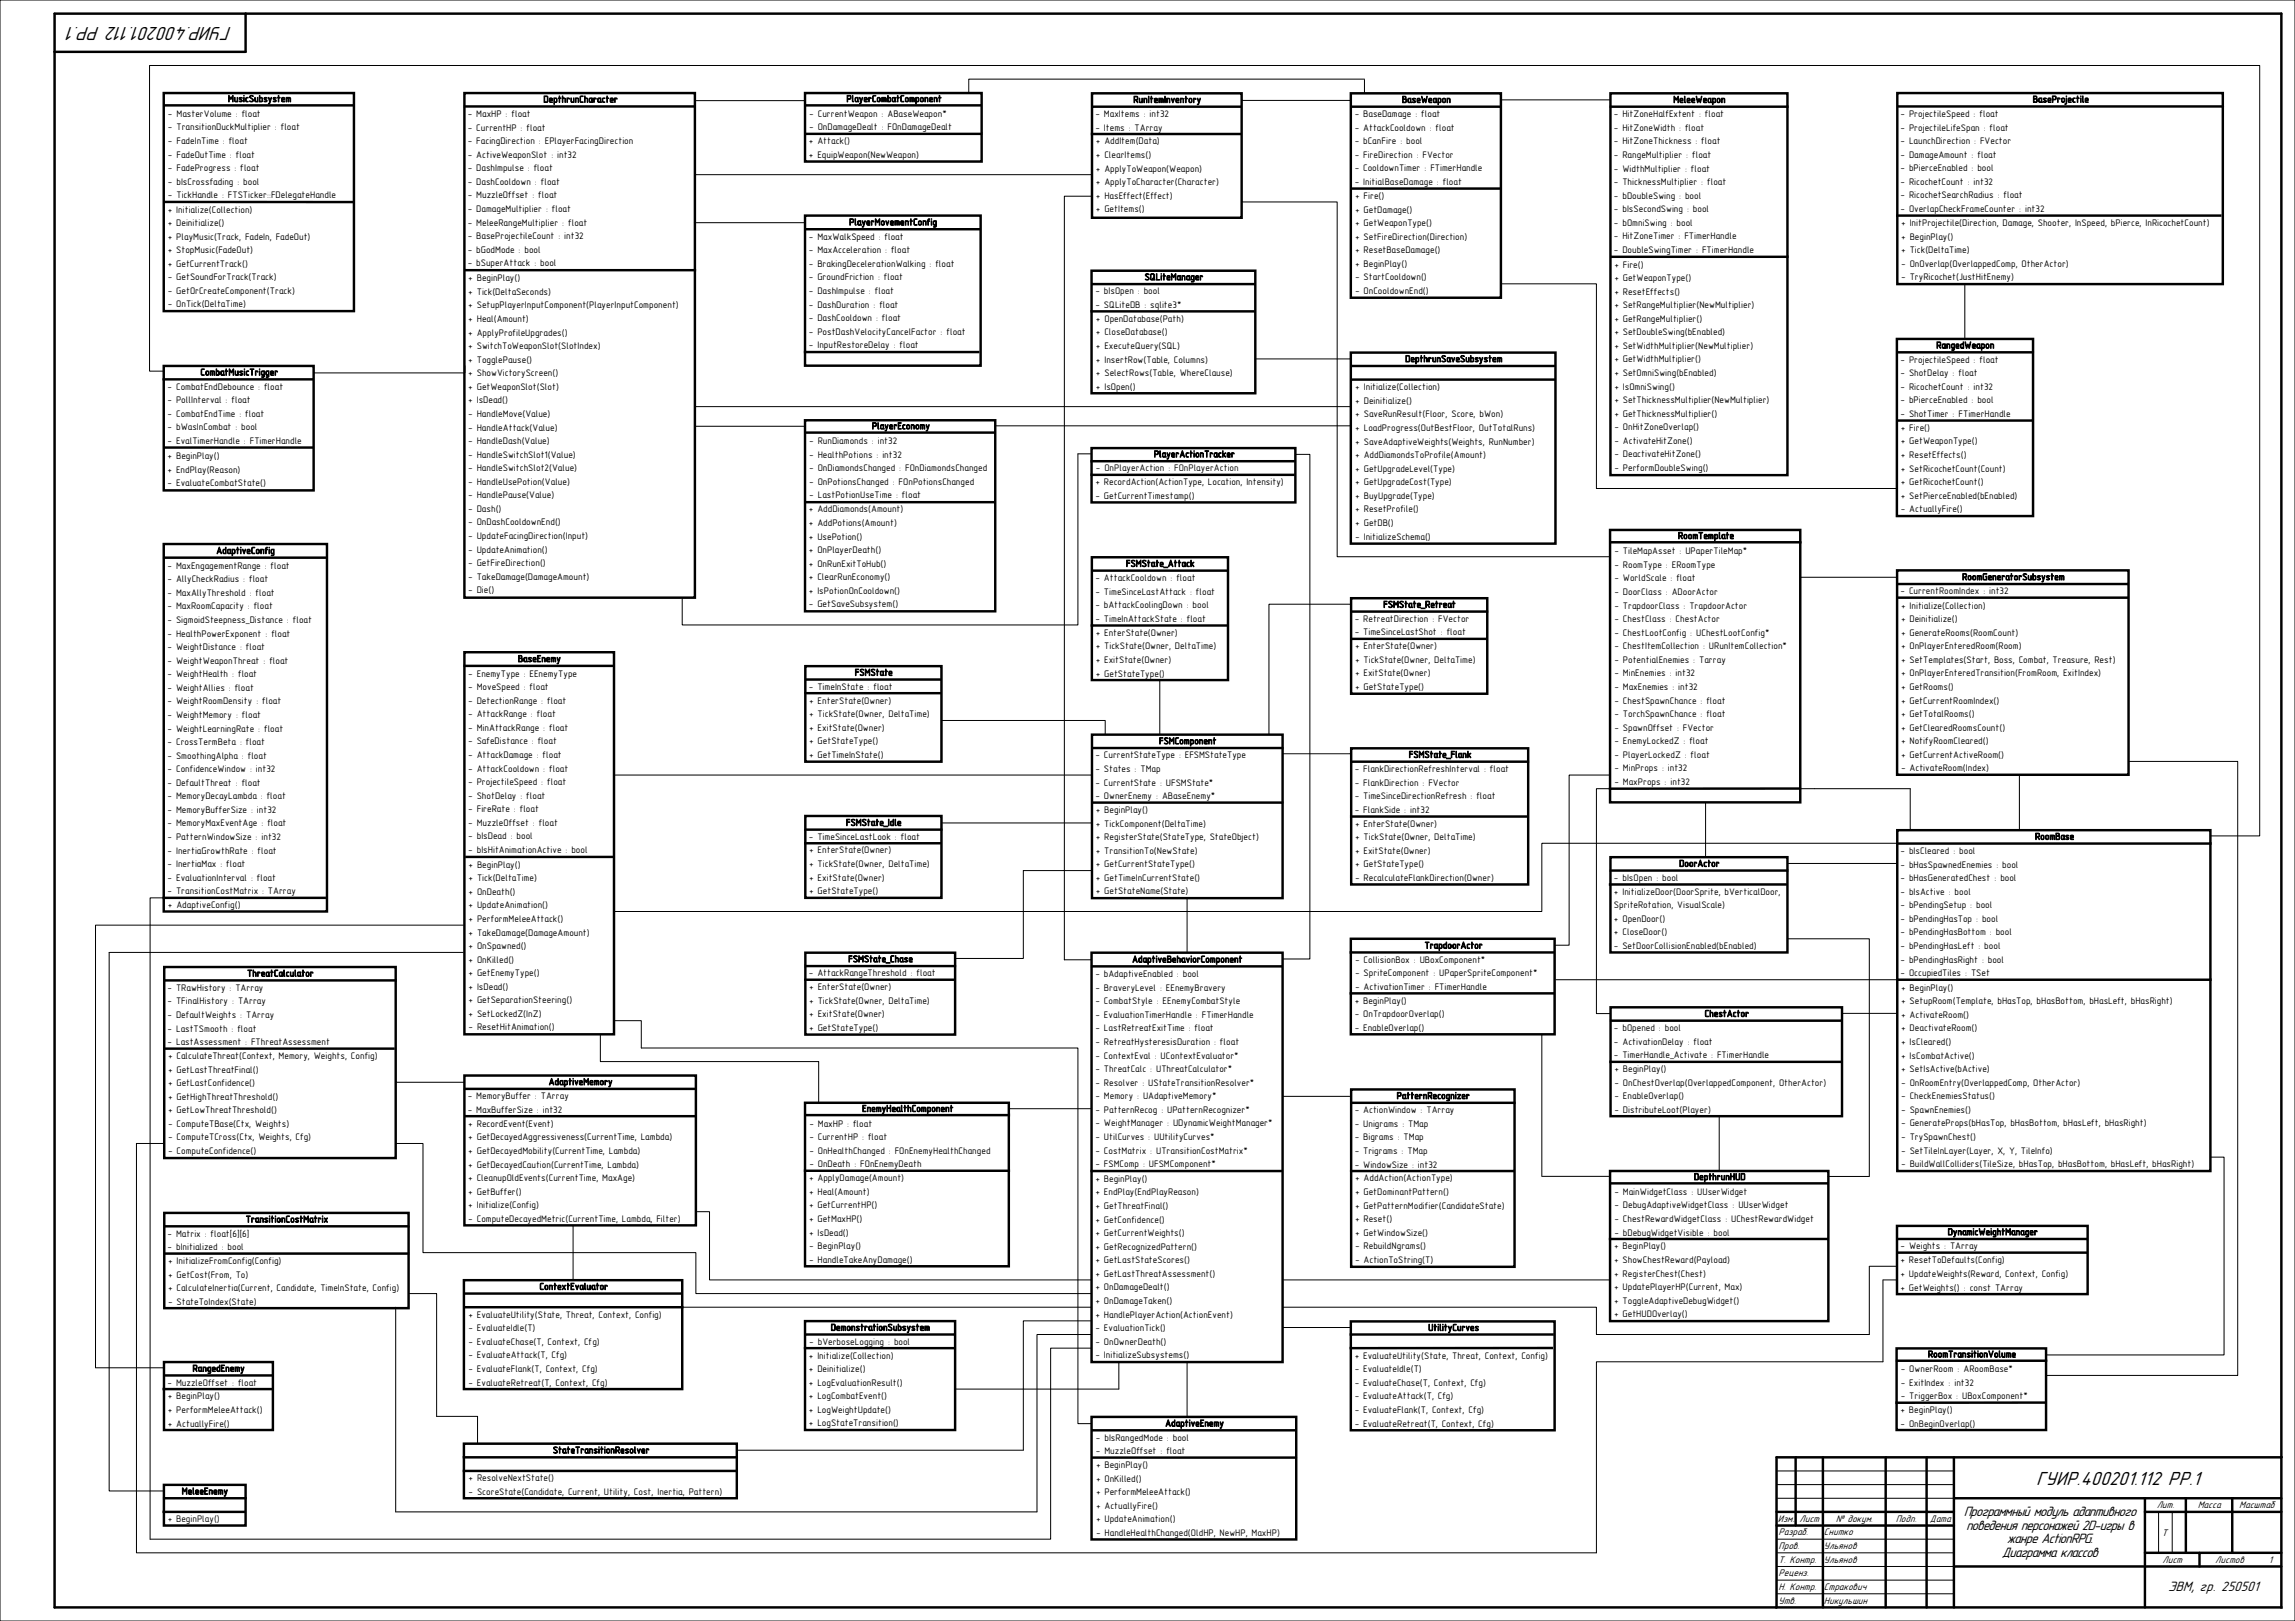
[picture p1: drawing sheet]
<svg xmlns="http://www.w3.org/2000/svg" width="841mm" height="594mm" viewBox="0 0 841 594" stroke-linecap="round" stroke-linejoin="round" font-family="sans-serif">
<defs><g id="words">
<g font-size="7.4">
<text x="84.9" y="9.9" transform="rotate(-180 84.9 9.9)">ГУИР.400201.112 РР.1</text>
<text x="746.1" y="544">ГУИР.400201.112 РР.1</text>
</g>
<g font-size="5.3">
<text x="719.6" y="555.5">Программный модуль адаптивного</text>
<text x="720.5" y="560.5">поведения персонажей 2D-игры в</text>
<text x="735.4" y="565.5">жанре ActionRPG.</text>
<text x="733.5" y="570.5">Диаграмма классов</text>
<text x="794.5" y="583">ЭВМ, гр. 250501</text>
</g>
<g font-size="3.7">
<text x="651.5" y="557.6">Изм.</text>
<text x="659.4" y="557.6">Лист</text>
<text x="672.7" y="557.6">№ докум.</text>
<text x="694.7" y="557.6">Подп.</text>
<text x="707.2" y="557.6">Дата</text>
<text x="790.3" y="552.6">Лит.</text>
<text x="805.4" y="552.6">Масса</text>
<text x="820.6" y="552.6">Масштаб</text>
<text x="651.7" y="562.6">Разраб.</text>
<text x="668.4" y="562.6">Снитко</text>
<text x="792.2" y="562.9">Т</text>
<text x="651.7" y="567.6">Пров.</text>
<text x="668.4" y="567.6">Ульянов</text>
<text x="651.7" y="572.6">Т. Контр.</text>
<text x="668.4" y="572.6">Ульянов</text>
<text x="792.5" y="572.6">Лист</text>
<text x="811.8" y="572.6">Листов</text>
<text x="831.4" y="572.6">1</text>
<text x="651.7" y="577.6">Реценз.</text>
<text x="651.7" y="582.6">Н. Контр.</text>
<text x="651.7" y="587.6">Утв.</text>
<text x="668.4" y="582.6">Стракович</text>
<text x="668.4" y="587.6">Никульшин</text>
</g>
<g font-size="3.5">
<text x="83.5" y="37.4">MusicSubsystem</text>
<text x="199.1" y="37.5">DepthrunCharacter</text>
<text x="310.2" y="37.4">PlayerCombatComponent</text>
<text x="415.3" y="37.7">RunItemInventory</text>
<text x="513.7" y="37.7">BaseWeapon</text>
<text x="613.2" y="37.7">MeleeWeapon</text>
<text x="744.9" y="37.5">BaseProjectile</text>
<text x="61.6" y="42.8">- MasterVolume : float</text>
<text x="61.6" y="47.8">- TransitionDuckMultiplier : float</text>
<text x="171.4" y="42.9">- MaxHP : float</text>
<text x="171.4" y="47.9">- CurrentHP : float</text>
<text x="296.6" y="42.8">- CurrentWeapon : ABaseWeapon*</text>
<text x="296.6" y="47.7">- OnDamageDealt : FOnDamageDealt</text>
<text x="401.4" y="42.9">- MaxItems : int32</text>
<text x="401.4" y="47.8">- Items : TArray</text>
<text x="496.4" y="42.9">- BaseDamage : float</text>
<text x="496.4" y="47.9">- AttackCooldown : float</text>
<text x="591.4" y="43">- HitZoneHalfExtent : float</text>
<text x="591.4" y="48">- HitZoneWidth : float</text>
<text x="696.4" y="42.8">- ProjectileSpeed : float</text>
<text x="696.4" y="47.8">- ProjectileLifeSpan : float</text>
<text x="61.6" y="52.8">- FadeInTime : float</text>
<text x="171.4" y="52.8">- FacingDirection : EPlayerFacingDirection</text>
<text x="296.4" y="52.9">+ Attack()</text>
<text x="401.6" y="52.9">+ AddItem(Data)</text>
<text x="496.4" y="52.9">- bCanFire : bool</text>
<text x="591.4" y="52.9">- HitZoneThickness : float</text>
<text x="696.4" y="52.8">- LaunchDirection : FVector</text>
<text x="61.6" y="57.7">- FadeOutTime : float</text>
<text x="171.4" y="57.8">- ActiveWeaponSlot : int32</text>
<text x="296.4" y="57.8">+ EquipWeapon(NewWeapon)</text>
<text x="401.6" y="57.9">+ ClearItems()</text>
<text x="496.4" y="57.8">- FireDirection : FVector</text>
<text x="591.4" y="57.9">- RangeMultiplier : float</text>
<text x="696.4" y="57.8">- DamageAmount : float</text>
<text x="61.6" y="62.7">- FadeProgress : float</text>
<text x="171.4" y="62.8">- DashImpulse : float</text>
<text x="401.6" y="62.9">+ ApplyToWeapon(Weapon)</text>
<text x="496.4" y="62.8">- CooldownTimer : FTimerHandle</text>
<text x="591.4" y="62.9">- WidthMultiplier : float</text>
<text x="696.4" y="62.7">- bPierceEnabled : bool</text>
<text x="61.6" y="67.7">- bIsCrossfading : bool</text>
<text x="171.4" y="67.8">- DashCooldown : float</text>
<text x="401.6" y="67.8">+ ApplyToCharacter(Character)</text>
<text x="496.4" y="67.8">- InitialBaseDamage : float</text>
<text x="591.4" y="67.8">- ThicknessMultiplier : float</text>
<text x="696.4" y="67.7">- RicochetCount : int32</text>
<text x="61.5" y="77.9">+ Initialize(Collection)</text>
<text x="61.6" y="72.7">- TickHandle : FTSTicker::FDelegateHandle</text>
<text x="171.4" y="72.7">- MuzzleOffset : float</text>
<text x="171.4" y="77.7">- DamageMultiplier : float</text>
<text x="401.6" y="72.8">+ HasEffect(Effect)</text>
<text x="401.6" y="77.8">+ GetItems()</text>
<text x="496.6" y="72.9">+ Fire()</text>
<text x="496.6" y="77.9">+ GetDamage()</text>
<text x="591.4" y="72.8">- bDoubleSwing : bool</text>
<text x="591.4" y="77.8">- bIsSecondSwing : bool</text>
<text x="696.4" y="72.7">- RicochetSearchRadius : float</text>
<text x="696.4" y="77.6">- OverlapCheckFrameCounter : int32</text>
<text x="61.5" y="82.8">+ Deinitialize()</text>
<text x="171.4" y="82.7">- MeleeRangeMultiplier : float</text>
<text x="311.1" y="82.6">PlayerMovementConfig</text>
<text x="496.6" y="82.9">+ GetWeaponType()</text>
<text x="591.4" y="82.8">- bOmniSwing : bool</text>
<text x="696.7" y="82.9">+ InitProjectile(Direction, Damage, Shooter, InSpeed, bPierce, InRicochetCount)</text>
<text x="61.5" y="87.8">+ PlayMusic(Track, FadeIn, FadeOut)</text>
<text x="171.4" y="87.6">- BaseProjectileCount : int32</text>
<text x="296.4" y="87.9">- MaxWalkSpeed : float</text>
<text x="496.6" y="87.9">+ SetFireDirection(Direction)</text>
<text x="591.4" y="87.7">- HitZoneTimer : FTimerHandle</text>
<text x="696.7" y="87.8">+ BeginPlay()</text>
<text x="61.5" y="92.8">+ StopMusic(FadeOut)</text>
<text x="171.4" y="92.6">- bGodMode : bool</text>
<text x="296.4" y="92.8">- MaxAcceleration : float</text>
<text x="496.6" y="92.8">+ ResetBaseDamage()</text>
<text x="591.4" y="92.7">- DoubleSwingTimer : FTimerHandle</text>
<text x="696.7" y="92.8">+ Tick(DeltaTime)</text>
<text x="61.5" y="97.8">+ GetCurrentTrack()</text>
<text x="171.4" y="97.6">- bSuperAttack : bool</text>
<text x="296.4" y="97.8">- BrakingDecelerationWalking : float</text>
<text x="496.6" y="97.8">+ BeginPlay()</text>
<text x="591.6" y="98">+ Fire()</text>
<text x="696.7" y="97.8">- OnOverlap(OverlappedComp, OtherActor)</text>
<text x="61.5" y="102.7">- GetSoundForTrack(Track)</text>
<text x="61.5" y="107.7">- GetOrCreateComponent(Track)</text>
<text x="171.6" y="103.1">+ BeginPlay()</text>
<text x="296.4" y="102.8">- GroundFriction : float</text>
<text x="296.4" y="107.7">- DashImpulse : float</text>
<text x="401.4" y="107.8">- bIsOpen : bool</text>
<text x="419.4" y="102.7">SQLiteManager</text>
<text x="496.6" y="102.8">- StartCooldown()</text>
<text x="496.6" y="107.7">- OnCooldownEnd()</text>
<text x="591.6" y="103">+ GetWeaponType()</text>
<text x="591.6" y="108">+ ResetEffects()</text>
<text x="696.7" y="102.7">- TryRicochet(JustHitEnemy)</text>
<text x="61.5" y="112.7">- OnTick(DeltaTime)</text>
<text x="171.6" y="108.1">+ Tick(DeltaSeconds)</text>
<text x="171.6" y="113">+ SetupPlayerInputComponent(PlayerInputComponent)</text>
<text x="296.4" y="112.7">- DashDuration : float</text>
<text x="401.4" y="112.7">- SQLiteDB : sqlite3*</text>
<text x="591.6" y="112.9">+ SetRangeMultiplier(NewMultiplier)</text>
<text x="171.6" y="118">+ Heal(Amount)</text>
<text x="296.4" y="117.7">- DashCooldown : float</text>
<text x="401.6" y="117.9">+ OpenDatabase(Path)</text>
<text x="591.6" y="117.9">+ GetRangeMultiplier()</text>
<text x="171.6" y="123">+ ApplyProfileUpgrades()</text>
<text x="296.4" y="122.7">- PostDashVelocityCancelFactor : float</text>
<text x="401.6" y="122.9">+ CloseDatabase()</text>
<text x="591.6" y="122.9">+ SetDoubleSwing(bEnabled)</text>
<text x="171.6" y="127.9">+ SwitchToWeaponSlot(SlotIndex)</text>
<text x="296.4" y="127.6">- InputRestoreDelay : float</text>
<text x="401.6" y="127.9">+ ExecuteQuery(SQL)</text>
<text x="591.6" y="127.8">+ SetWidthMultiplier(NewMultiplier)</text>
<text x="709.5" y="127.7">RangedWeapon</text>
<text x="73.4" y="137.6">CombatMusicTrigger</text>
<text x="171.6" y="132.9">+ TogglePause()</text>
<text x="171.6" y="137.9">+ ShowVictoryScreen()</text>
<text x="401.6" y="132.8">+ InsertRow(Table, Columns)</text>
<text x="401.6" y="137.8">+ SelectRows(Table, WhereClause)</text>
<text x="514.9" y="132.7">DepthrunSaveSubsystem</text>
<text x="591.6" y="132.8">+ GetWidthMultiplier()</text>
<text x="591.6" y="137.8">+ SetOmniSwing(bEnabled)</text>
<text x="696.4" y="132.9">- ProjectileSpeed : float</text>
<text x="696.4" y="137.9">- ShotDelay : float</text>
<text x="61.4" y="142.8">- CombatEndDebounce : float</text>
<text x="171.6" y="142.9">+ GetWeaponSlot(Slot)</text>
<text x="401.6" y="142.8">+ IsOpen()</text>
<text x="496.7" y="143">+ Initialize(Collection)</text>
<text x="591.6" y="142.8">+ IsOmniSwing()</text>
<text x="696.4" y="142.9">- RicochetCount : int32</text>
<text x="61.4" y="147.8">- PollInterval : float</text>
<text x="171.6" y="147.8">+ IsDead()</text>
<text x="496.7" y="148">+ Deinitialize()</text>
<text x="591.6" y="147.7">+ SetThicknessMultiplier(NewMultiplier)</text>
<text x="696.4" y="147.8">- bPierceEnabled : bool</text>
<text x="61.4" y="152.8">- CombatEndTime : float</text>
<text x="171.6" y="152.8">- HandleMove(Value)</text>
<text x="496.7" y="153">+ SaveRunResult(Floor, Score, bWon)</text>
<text x="591.6" y="152.7">+ GetThicknessMultiplier()</text>
<text x="696.4" y="152.8">- ShotTimer : FTimerHandle</text>
<text x="61.4" y="157.7">- bWasInCombat : bool</text>
<text x="171.6" y="157.8">- HandleAttack(Value)</text>
<text x="319.5" y="157.3">PlayerEconomy</text>
<text x="496.7" y="157.9">+ LoadProgress(OutBestFloor, OutTotalRuns)</text>
<text x="591.6" y="157.7">- OnHitZoneOverlap()</text>
<text x="696.6" y="157.9">+ Fire()</text>
<text x="61.4" y="162.7">- EvalTimerHandle : FTimerHandle</text>
<text x="171.6" y="162.7">- HandleDash(Value)</text>
<text x="171.6" y="167.7">- HandleSwitchSlot1(Value)</text>
<text x="296.6" y="162.8">- RunDiamonds : int32</text>
<text x="296.6" y="167.7">- HealthPotions : int32</text>
<text x="422.8" y="167.6">PlayerActionTracker</text>
<text x="496.7" y="162.9">+ SaveAdaptiveWeights(Weights, RunNumber)</text>
<text x="496.7" y="167.9">+ AddDiamondsToProfile(Amount)</text>
<text x="591.6" y="162.6">- ActivateHitZone()</text>
<text x="591.6" y="167.6">- DeactivateHitZone()</text>
<text x="696.6" y="162.9">+ GetWeaponType()</text>
<text x="696.6" y="167.8">+ ResetEffects()</text>
<text x="61.4" y="168.2">+ BeginPlay()</text>
<text x="61.4" y="173.1">+ EndPlay(Reason)</text>
<text x="171.6" y="172.7">- HandleSwitchSlot2(Value)</text>
<text x="296.6" y="172.7">- OnDiamondsChanged : FOnDiamondsChanged</text>
<text x="401.6" y="172.8">- OnPlayerAction : FOnPlayerAction</text>
<text x="496.7" y="172.8">+ GetUpgradeLevel(Type)</text>
<text x="591.6" y="172.6">- PerformDoubleSwing()</text>
<text x="696.6" y="172.8">+ SetRicochetCount(Count)</text>
<text x="61.4" y="178.1">- EvaluateCombatState()</text>
<text x="171.6" y="177.6">- HandleUsePotion(Value)</text>
<text x="296.6" y="177.7">- OnPotionsChanged : FOnPotionsChanged</text>
<text x="401.4" y="177.9">+ RecordAction(ActionType, Location, Intensity)</text>
<text x="496.7" y="177.8">+ GetUpgradeCost(Type)</text>
<text x="696.6" y="177.8">+ GetRicochetCount()</text>
<text x="171.6" y="182.6">- HandlePause(Value)</text>
<text x="296.6" y="182.7">- LastPotionUseTime : float</text>
<text x="401.4" y="182.9">- GetCurrentTimestamp()</text>
<text x="496.7" y="182.8">+ BuyUpgrade(Type)</text>
<text x="696.6" y="182.7">+ SetPierceEnabled(bEnabled)</text>
<text x="171.6" y="187.6">- Dash()</text>
<text x="296.4" y="187.8">+ AddDiamonds(Amount)</text>
<text x="496.7" y="187.7">+ ResetProfile()</text>
<text x="696.6" y="187.7">- ActuallyFire()</text>
<text x="171.6" y="192.6">- OnDashCooldownEnd()</text>
<text x="171.6" y="197.5">- UpdateFacingDirection(Input)</text>
<text x="296.4" y="192.8">+ AddPotions(Amount)</text>
<text x="296.4" y="197.7">+ UsePotion()</text>
<text x="496.7" y="192.7">+ GetDB()</text>
<text x="496.7" y="197.7">- InitializeSchema()</text>
<text x="614.9" y="197.5">RoomTemplate</text>
<text x="79.3" y="202.9">AdaptiveConfig</text>
<text x="171.6" y="202.5">- UpdateAnimation()</text>
<text x="296.4" y="202.7">+ OnPlayerDeath()</text>
<text x="591.6" y="203.1">- TileMapAsset : UPaperTileMap*</text>
<text x="61.4" y="208.4">- MaxEngagementRange : float</text>
<text x="171.6" y="207.5">- GetFireDirection()</text>
<text x="296.4" y="207.7">+ OnRunExitToHub()</text>
<text x="412.6" y="207.7">FSMState_Attack</text>
<text x="591.6" y="208.1">- RoomType : ERoomType</text>
<text x="61.4" y="213.4">- AllyCheckRadius : float</text>
<text x="171.6" y="212.4">- TakeDamage(DamageAmount)</text>
<text x="296.4" y="212.6">+ ClearRunEconomy()</text>
<text x="401.4" y="212.9">- AttackCooldown : float</text>
<text x="591.6" y="213.1">- WorldScale : float</text>
<text x="719" y="212.6">RoomGeneratorSubsystem</text>
<text x="61.4" y="218.4">- MaxAllyThreshold : float</text>
<text x="171.6" y="217.4">- Die()</text>
<text x="296.4" y="217.6">+ IsPotionOnCooldown()</text>
<text x="401.4" y="217.9">- TimeSinceLastAttack : float</text>
<text x="591.6" y="218">- DoorClass : ADoorActor</text>
<text x="696.4" y="217.8">- CurrentRoomIndex : int32</text>
<text x="61.4" y="223.3">- MaxRoomCapacity : float</text>
<text x="296.4" y="222.6">- GetSaveSubsystem()</text>
<text x="401.4" y="222.8">- bAttackCoolingDown : bool</text>
<text x="401.4" y="227.8">- TimeInAttackState : float</text>
<text x="496.4" y="227.9">- RetreatDirection : FVector</text>
<text x="506.9" y="222.7">FSMState_Retreat</text>
<text x="591.6" y="223">- TrapdoorClass : TrapdoorActor</text>
<text x="591.6" y="228">- ChestClass : ChestActor</text>
<text x="696.6" y="223">+ Initialize(Collection)</text>
<text x="61.4" y="228.3">- SigmoidSteepness_Distance : float</text>
<text x="61.4" y="233.3">- HealthPowerExponent : float</text>
<text x="401.5" y="233">+ EnterState(Owner)</text>
<text x="496.4" y="232.8">- TimeSinceLastShot : float</text>
<text x="591.6" y="232.9">- ChestLootConfig : UChestLootConfig*</text>
<text x="696.6" y="228">+ Deinitialize()</text>
<text x="696.6" y="233">+ GenerateRooms(RoomCount)</text>
<text x="61.4" y="238.2">- WeightDistance : float</text>
<text x="401.5" y="238">+ TickState(Owner, DeltaTime)</text>
<text x="496.5" y="237.9">+ EnterState(Owner)</text>
<text x="591.6" y="237.9">- ChestItemCollection : URunItemCollection*</text>
<text x="696.6" y="237.9">+ OnPlayerEnteredRoom(Room)</text>
<text x="61.4" y="243.2">- WeightWeaponThreat : float</text>
<text x="189.8" y="242.6">BaseEnemy</text>
<text x="401.5" y="242.9">+ ExitState(Owner)</text>
<text x="496.5" y="242.9">+ TickState(Owner, DeltaTime)</text>
<text x="591.6" y="242.9">- PotentialEnemies : Tarray</text>
<text x="696.6" y="242.9">+ SetTemplates(Start, Boss, Combat, Treasure, Rest)</text>
<text x="61.4" y="248.2">- WeightHealth : float</text>
<text x="171.6" y="248">- EnemyType : EEnemyType</text>
<text x="313.2" y="247.6">FSMState</text>
<text x="401.5" y="247.9">+ GetStateType()</text>
<text x="496.5" y="247.8">+ ExitState(Owner)</text>
<text x="591.6" y="247.8">- MinEnemies : int32</text>
<text x="696.6" y="247.9">+ OnPlayerEnteredTransition(FromRoom, ExitIndex)</text>
<text x="61.4" y="253.1">- WeightAllies : float</text>
<text x="171.6" y="252.9">- MoveSpeed : float</text>
<text x="171.6" y="257.9">- DetectionRange : float</text>
<text x="296.4" y="252.8">- TimeInState : float</text>
<text x="296.5" y="257.9">+ EnterState(Owner)</text>
<text x="496.5" y="252.8">+ GetStateType()</text>
<text x="591.6" y="252.8">- MaxEnemies : int32</text>
<text x="591.6" y="257.8">- ChestSpawnChance : float</text>
<text x="696.6" y="252.9">+ GetRooms()</text>
<text x="696.6" y="257.8">+ GetCurrentRoomIndex()</text>
<text x="61.4" y="258.1">- WeightRoomDensity : float</text>
<text x="61.4" y="263.1">- WeightMemory : float</text>
<text x="171.6" y="262.9">- AttackRange : float</text>
<text x="296.5" y="262.8">+ TickState(Owner, DeltaTime)</text>
<text x="591.6" y="262.8">- TorchSpawnChance : float</text>
<text x="696.6" y="262.8">+ GetTotalRooms()</text>
<text x="61.4" y="268.1">- WeightLearningRate : float</text>
<text x="171.6" y="267.8">- MinAttackRange : float</text>
<text x="296.5" y="267.8">+ ExitState(Owner)</text>
<text x="591.6" y="267.7">- SpawnOffset : FVector</text>
<text x="696.6" y="267.8">+ GetClearedRoomsCount()</text>
<text x="61.4" y="273">- CrossTermBeta : float</text>
<text x="171.6" y="272.8">- SafeDistance : float</text>
<text x="296.5" y="272.8">+ GetStateType()</text>
<text x="424.7" y="272.7">FSMComponent</text>
<text x="591.6" y="272.7">- EnemyLockedZ : float</text>
<text x="696.6" y="272.7">+ NotifyRoomCleared()</text>
<text x="61.4" y="278">- SmoothingAlpha : float</text>
<text x="171.6" y="277.8">- AttackDamage : float</text>
<text x="296.5" y="277.7">+ GetTimeInState()</text>
<text x="401.4" y="277.9">- CurrentStateType : EFSMStateType</text>
<text x="516.2" y="277.7">FSMState_Flank</text>
<text x="591.6" y="277.7">- PlayerLockedZ : float</text>
<text x="696.6" y="277.7">+ GetCurrentActiveRoom()</text>
<text x="61.4" y="283">- ConfidenceWindow : int32</text>
<text x="61.4" y="287.9">- DefaultThreat : float</text>
<text x="171.6" y="282.7">- AttackCooldown : float</text>
<text x="171.6" y="287.7">- ProjectileSpeed : float</text>
<text x="401.4" y="282.9">- States : TMap</text>
<text x="401.4" y="287.8">- CurrentState : UFSMState*</text>
<text x="496.4" y="282.9">- FlankDirectionRefreshInterval : float</text>
<text x="496.4" y="287.9">- FlankDirection : FVector</text>
<text x="591.6" y="282.6">- MinProps : int32</text>
<text x="591.6" y="287.6">- MaxProps : int32</text>
<text x="696.6" y="282.7">- ActivateRoom(Index)</text>
<text x="61.4" y="292.9">- MemoryDecayLambda : float</text>
<text x="171.6" y="292.7">- ShotDelay : float</text>
<text x="401.4" y="292.8">- OwnerEnemy : ABaseEnemy*</text>
<text x="496.4" y="292.8">- TimeSinceDirectionRefresh : float</text>
<text x="61.4" y="297.9">- MemoryBufferSize : int32</text>
<text x="171.6" y="297.7">- FireRate : float</text>
<text x="401.6" y="297.9">+ BeginPlay()</text>
<text x="496.4" y="297.8">- FlankSide : int32</text>
<text x="61.4" y="302.8">- MemoryMaxEventAge : float</text>
<text x="171.6" y="302.6">- MuzzleOffset : float</text>
<text x="310" y="302.6">FSMState_Idle</text>
<text x="401.6" y="302.9">+ TickComponent(DeltaTime)</text>
<text x="496.6" y="302.9">+ EnterState(Owner)</text>
<text x="61.4" y="307.8">- PatternWindowSize : int32</text>
<text x="171.6" y="307.6">- bIsDead : bool</text>
<text x="296.4" y="307.8">- TimeSinceLastLook : float</text>
<text x="401.6" y="307.9">+ RegisterState(StateType, StateObject)</text>
<text x="496.6" y="307.9">+ TickState(Owner, DeltaTime)</text>
<text x="745.7" y="307.7">RoomBase</text>
<text x="61.4" y="312.8">- InertiaGrowthRate : float</text>
<text x="61.4" y="317.8">- InertiaMax : float</text>
<text x="171.6" y="312.6">- bIsHitAnimationActive : bool</text>
<text x="171.7" y="317.9">+ BeginPlay()</text>
<text x="296.5" y="312.7">+ EnterState(Owner)</text>
<text x="296.5" y="317.7">+ TickState(Owner, DeltaTime)</text>
<text x="401.6" y="312.9">+ TransitionTo(NewState)</text>
<text x="401.6" y="317.8">+ GetCurrentStateType()</text>
<text x="496.6" y="312.9">+ ExitState(Owner)</text>
<text x="496.6" y="317.8">+ GetStateType()</text>
<text x="615.3" y="317.6">DoorActor</text>
<text x="696.4" y="312.9">- bIsCleared : bool</text>
<text x="696.4" y="317.9">- bHasSpawnedEnemies : bool</text>
<text x="61.4" y="322.7">- EvaluationInterval : float</text>
<text x="171.7" y="322.9">+ Tick(DeltaTime)</text>
<text x="296.5" y="322.6">+ ExitState(Owner)</text>
<text x="401.6" y="322.8">+ GetTimeInCurrentState()</text>
<text x="496.6" y="322.8">- RecalculateFlankDirection(Owner)</text>
<text x="591.4" y="322.8">- bIsOpen : bool</text>
<text x="696.4" y="322.9">- bHasGeneratedChest : bool</text>
<text x="61.4" y="327.7">- TransitionCostMatrix : TArray</text>
<text x="171.7" y="327.9">+ OnDeath()</text>
<text x="296.5" y="327.6">+ GetStateType()</text>
<text x="401.6" y="327.8">+ GetStateName(State)</text>
<text x="591.4" y="327.8">+ InitializeDoor(DoorSprite, bVerticalDoor,</text>
<text x="696.4" y="327.9">- bIsActive : bool</text>
<text x="61.5" y="332.8">+ AdaptiveConfig()</text>
<text x="171.7" y="332.8">+ UpdateAnimation()</text>
<text x="591.4" y="332.8">SpriteRotation, VisualScale)</text>
<text x="696.4" y="332.8">- bPendingSetup : bool</text>
<text x="171.7" y="337.8">+ PerformMeleeAttack()</text>
<text x="591.4" y="337.8">+ OpenDoor()</text>
<text x="696.4" y="337.8">- bPendingHasTop : bool</text>
<text x="171.7" y="342.8">+ TakeDamage(DamageAmount)</text>
<text x="171.7" y="347.8">+ OnSpawned()</text>
<text x="522" y="347.6">TrapdoorActor</text>
<text x="591.4" y="342.7">+ CloseDoor()</text>
<text x="591.4" y="347.7">- SetDoorCollisionEnabled(bEnabled)</text>
<text x="696.4" y="342.8">- bPendingHasBottom : bool</text>
<text x="696.4" y="347.7">- bPendingHasLeft : bool</text>
<text x="171.7" y="352.7">+ OnKilled()</text>
<text x="310.8" y="352.6">FSMState_Chase</text>
<text x="414.8" y="352.7">AdaptiveBehaviorComponent</text>
<text x="496.6" y="352.8">- CollisionBox : UBoxComponent*</text>
<text x="696.4" y="352.7">- bPendingHasRight : bool</text>
<text x="90.6" y="357.8">ThreatCalculator</text>
<text x="171.7" y="357.7">+ GetEnemyType()</text>
<text x="296.4" y="357.8">- AttackRangeThreshold : float</text>
<text x="401.4" y="358.1">- bAdaptiveEnabled : bool</text>
<text x="496.6" y="357.8">- SpriteComponent : UPaperSpriteComponent*</text>
<text x="696.4" y="357.7">- OccupiedTiles : TSet</text>
<text x="61.4" y="363.1">- TRawHistory : TArray</text>
<text x="171.7" y="362.7">+ IsDead()</text>
<text x="296.5" y="362.8">+ EnterState(Owner)</text>
<text x="401.4" y="363">- BraveryLevel : EEnemyBravery</text>
<text x="496.6" y="362.7">- ActivationTimer : FTimerHandle</text>
<text x="696.7" y="363.1">+ BeginPlay()</text>
<text x="61.4" y="368">- TFinalHistory : TArray</text>
<text x="171.7" y="367.6">+ GetSeparationSteering()</text>
<text x="296.5" y="367.8">+ TickState(Owner, DeltaTime)</text>
<text x="401.4" y="368">- CombatStyle : EEnemyCombatStyle</text>
<text x="496.4" y="367.8">+ BeginPlay()</text>
<text x="696.7" y="368">+ SetupRoom(Template, bHasTop, bHasBottom, bHasLeft, bHasRight)</text>
<text x="61.4" y="373">- DefaultWeights : TArray</text>
<text x="61.4" y="378">- LastTSmooth : float</text>
<text x="171.7" y="372.6">+ SetLockedZ(InZ)</text>
<text x="171.7" y="377.6">- ResetHitAnimation()</text>
<text x="296.5" y="372.8">+ ExitState(Owner)</text>
<text x="296.5" y="377.7">+ GetStateType()</text>
<text x="401.4" y="373">- EvaluationTimerHandle : FTimerHandle</text>
<text x="401.4" y="378">- LastRetreatExitTime : float</text>
<text x="496.4" y="372.8">- OnTrapdoorOverlap()</text>
<text x="496.4" y="377.7">- EnableOverlap()</text>
<text x="591.4" y="377.8">- bOpened : bool</text>
<text x="624.7" y="372.6">ChestActor</text>
<text x="696.7" y="373">+ ActivateRoom()</text>
<text x="696.7" y="378">+ DeactivateRoom()</text>
<text x="61.4" y="383">- LastAssessment : FThreatAssessment</text>
<text x="401.4" y="382.9">- RetreatHysteresisDuration : float</text>
<text x="591.4" y="382.8">- ActivationDelay : float</text>
<text x="696.7" y="382.9">+ IsCleared()</text>
<text x="61.6" y="388.1">+ CalculateThreat(Context, Memory, Weights, Config)</text>
<text x="401.4" y="387.9">- ContextEval : UContextEvaluator*</text>
<text x="591.4" y="387.7">- TimerHandle_Activate : FTimerHandle</text>
<text x="696.7" y="387.9">+ IsCombatActive()</text>
<text x="61.6" y="393">+ GetLastThreatFinal()</text>
<text x="401.4" y="392.9">- ThreatCalc : UThreatCalculator*</text>
<text x="591.6" y="392.8">+ BeginPlay()</text>
<text x="696.7" y="392.9">+ SetIsActive(bActive)</text>
<text x="61.6" y="398">+ GetLastConfidence()</text>
<text x="201" y="397.6">AdaptiveMemory</text>
<text x="401.4" y="397.8">- Resolver : UStateTransitionResolver*</text>
<text x="591.6" y="397.8">- OnChestOverlap(OverlappedComponent, OtherActor)</text>
<text x="696.7" y="397.9">- OnRoomEntry(OverlappedComp, OtherActor)</text>
<text x="61.6" y="403">+ GetHighThreatThreshold()</text>
<text x="61.6" y="407.9">+ GetLowThreatThreshold()</text>
<text x="171.4" y="402.8">- MemoryBuffer : TArray</text>
<text x="171.4" y="407.8">- MaxBufferSize : int32</text>
<text x="315.9" y="407.4">EnemyHealthComponent</text>
<text x="401.4" y="402.8">- Memory : UAdaptiveMemory*</text>
<text x="401.4" y="407.8">- PatternRecog : UPatternRecognizer*</text>
<text x="496.4" y="407.9">- ActionWindow : TArray</text>
<text x="511.8" y="402.7">PatternRecognizer</text>
<text x="591.6" y="402.8">- EnableOverlap()</text>
<text x="591.6" y="407.7">- DistributeLoot(Player)</text>
<text x="696.7" y="402.8">- CheckEnemiesStatus()</text>
<text x="696.7" y="407.8">- SpawnEnemies()</text>
<text x="61.6" y="412.9">- ComputeTBase(Ctx, Weights)</text>
<text x="171.6" y="412.9">+ RecordEvent(Event)</text>
<text x="296.6" y="412.8">- MaxHP : float</text>
<text x="401.4" y="412.7">- WeightManager : UDynamicWeightManager*</text>
<text x="496.4" y="412.9">- Unigrams : TMap</text>
<text x="696.7" y="412.8">- GenerateProps(bHasTop, bHasBottom, bHasLeft, bHasRight)</text>
<text x="61.6" y="417.9">- ComputeTCross(Ctx, Weights, Cfg)</text>
<text x="171.6" y="417.9">+ GetDecayedAggressiveness(CurrentTime, Lambda)</text>
<text x="296.6" y="417.8">- CurrentHP : float</text>
<text x="401.4" y="417.7">- UtilCurves : UUtilityCurves*</text>
<text x="496.4" y="417.9">- Bigrams : TMap</text>
<text x="696.7" y="417.7">- TrySpawnChest()</text>
<text x="61.6" y="422.9">- ComputeConfidence()</text>
<text x="171.6" y="422.9">+ GetDecayedMobility(CurrentTime, Lambda)</text>
<text x="296.6" y="422.8">- OnHealthChanged : FOnEnemyHealthChanged</text>
<text x="401.4" y="422.7">- CostMatrix : UTransitionCostMatrix*</text>
<text x="496.4" y="422.8">- Trigrams : TMap</text>
<text x="696.7" y="422.7">- SetTileInLayer(Layer, X, Y, TileInfo)</text>
<text x="171.6" y="427.8">+ GetDecayedCaution(CurrentTime, Lambda)</text>
<text x="296.6" y="427.7">- OnDeath : FOnEnemyDeath</text>
<text x="401.4" y="427.7">- FSMComp : UFSMComponent*</text>
<text x="496.4" y="427.8">- WindowSize : int32</text>
<text x="696.7" y="427.7">- BuildWallColliders(TileSize, bHasTop, bHasBottom, bHasLeft, bHasRight)</text>
<text x="171.6" y="432.8">+ CleanupOldEvents(CurrentTime, MaxAge)</text>
<text x="171.6" y="437.8">+ GetBuffer()</text>
<text x="296.5" y="432.9">+ ApplyDamage(Amount)</text>
<text x="296.5" y="437.8">+ Heal(Amount)</text>
<text x="401.4" y="433.1">+ BeginPlay()</text>
<text x="496.6" y="432.9">+ AddAction(ActionType)</text>
<text x="496.6" y="437.9">+ GetDominantPattern()</text>
<text x="591.6" y="437.8">- MainWidgetClass : UUserWidget</text>
<text x="620.7" y="432.4">DepthrunHUD</text>
<text x="171.6" y="442.7">+ Initialize(Config)</text>
<text x="296.5" y="442.8">+ GetCurrentHP()</text>
<text x="401.4" y="438">+ EndPlay(EndPlayReason)</text>
<text x="401.4" y="443">+ GetThreatFinal()</text>
<text x="496.6" y="442.8">+ GetPatternModifier(CandidateState)</text>
<text x="591.6" y="442.8">- DebugAdaptiveWidgetClass : UUserWidget</text>
<text x="90.1" y="447.9">TransitionCostMatrix</text>
<text x="171.6" y="447.7">- ComputeDecayedMetric(CurrentTime, Lambda, Filter)</text>
<text x="296.5" y="447.8">+ GetMaxHP()</text>
<text x="401.4" y="448">+ GetConfidence()</text>
<text x="496.6" y="447.8">+ Reset()</text>
<text x="591.6" y="447.8">- ChestRewardWidgetClass : UChestRewardWidget</text>
<text x="61.4" y="453.1">- Matrix : float[6][6]</text>
<text x="296.5" y="452.7">+ IsDead()</text>
<text x="401.4" y="452.9">+ GetCurrentWeights()</text>
<text x="496.6" y="452.8">+ GetWindowSize()</text>
<text x="591.6" y="452.7">- bDebugWidgetVisible : bool</text>
<text x="713.7" y="452.6">DynamicWeightManager</text>
<text x="61.4" y="458.1">- bInitialized : bool</text>
<text x="296.5" y="457.7">- BeginPlay()</text>
<text x="401.4" y="457.9">+ GetRecognizedPattern()</text>
<text x="496.6" y="457.8">- RebuildNgrams()</text>
<text x="591.5" y="457.8">+ BeginPlay()</text>
<text x="696.4" y="457.8">- Weights : TArray</text>
<text x="61.6" y="463.2">+ InitializeFromConfig(Config)</text>
<text x="296.5" y="462.7">- HandleTakeAnyDamage()</text>
<text x="401.4" y="462.9">+ GetLastStateScores()</text>
<text x="401.4" y="467.9">+ GetLastThreatAssessment()</text>
<text x="496.6" y="462.7">- ActionToString(T)</text>
<text x="591.5" y="462.8">+ ShowChestReward(Payload)</text>
<text x="591.5" y="467.8">+ RegisterChest(Chest)</text>
<text x="696.4" y="463">+ ResetToDefaults(Config)</text>
<text x="696.4" y="467.9">+ UpdateWeights(Reward, Context, Config)</text>
<text x="61.6" y="468.1">+ GetCost(From, To)</text>
<text x="61.6" y="473.1">+ CalculateInertia(Current, Candidate, TimeInState, Config)</text>
<text x="197.7" y="472.6">ContextEvaluator</text>
<text x="401.4" y="472.8">+ OnDamageDealt()</text>
<text x="591.5" y="472.8">+ UpdatePlayerHP(Current, Max)</text>
<text x="696.4" y="472.9">+ GetWeights() : const TArray</text>
<text x="61.6" y="478.1">- StateToIndex(State)</text>
<text x="401.4" y="477.8">+ OnDamageTaken()</text>
<text x="591.5" y="477.7">+ ToggleAdaptiveDebugWidget()</text>
<text x="171.7" y="482.8">+ EvaluateUtility(State, Threat, Context, Config)</text>
<text x="401.4" y="482.8">+ HandlePlayerAction(ActionEvent)</text>
<text x="591.5" y="482.7">+ GetHUDOverlay()</text>
<text x="171.7" y="487.8">- EvaluateIdle(T)</text>
<text x="304.4" y="487.6">DemonstrationSubsystem</text>
<text x="401.4" y="487.7">- EvaluationTick()</text>
<text x="523.3" y="487.6">UtilityCurves</text>
<text x="171.7" y="492.8">- EvaluateChase(T, Context, Cfg)</text>
<text x="171.7" y="497.8">- EvaluateAttack(T, Cfg)</text>
<text x="296.4" y="497.8">+ Initialize(Collection)</text>
<text x="296.5" y="492.8">- bVerboseLogging : bool</text>
<text x="401.4" y="492.7">- OnOwnerDeath()</text>
<text x="401.4" y="497.7">- InitializeSubsystems()</text>
<text x="496.4" y="497.9">+ EvaluateUtility(State, Threat, Context, Config)</text>
<text x="706.5" y="497.4">RoomTransitionVolume</text>
<text x="70.6" y="502.6">RangedEnemy</text>
<text x="171.7" y="502.7">- EvaluateFlank(T, Context, Cfg)</text>
<text x="296.4" y="502.8">+ Deinitialize()</text>
<text x="496.4" y="502.9">- EvaluateIdle(T)</text>
<text x="696.6" y="502.8">- OwnerRoom : ARoomBase*</text>
<text x="61.4" y="507.8">- MuzzleOffset : float</text>
<text x="171.7" y="507.7">- EvaluateRetreat(T, Context, Cfg)</text>
<text x="296.4" y="507.8">+ LogEvaluationResult()</text>
<text x="496.4" y="507.8">- EvaluateChase(T, Context, Cfg)</text>
<text x="696.6" y="507.8">- ExitIndex : int32</text>
<text x="61.5" y="512.8">+ BeginPlay()</text>
<text x="296.4" y="512.8">+ LogCombatEvent()</text>
<text x="496.4" y="512.8">- EvaluateAttack(T, Cfg)</text>
<text x="696.6" y="512.7">- TriggerBox : UBoxComponent*</text>
<text x="61.5" y="517.8">+ PerformMeleeAttack()</text>
<text x="296.4" y="517.7">+ LogWeightUpdate()</text>
<text x="496.4" y="517.8">- EvaluateFlank(T, Context, Cfg)</text>
<text x="696.4" y="517.8">+ BeginPlay()</text>
<text x="61.5" y="522.7">+ ActuallyFire()</text>
<text x="296.4" y="522.7">+ LogStateTransition()</text>
<text x="401.6" y="527.9">- bIsRangedMode : bool</text>
<text x="427" y="522.7">AdaptiveEnemy</text>
<text x="496.4" y="522.7">- EvaluateRetreat(T, Context, Cfg)</text>
<text x="696.4" y="522.8">- OnBeginOverlap()</text>
<text x="202.6" y="532.5">StateTransitionResolver</text>
<text x="401.6" y="532.9">- MuzzleOffset : float</text>
<text x="401.7" y="538">+ BeginPlay()</text>
<text x="171.7" y="542.7">+ ResolveNextState()</text>
<text x="401.7" y="542.9">+ OnKilled()</text>
<text x="66.6" y="547.6">MeleeEnemy</text>
<text x="171.7" y="547.7">- ScoreState(Candidate, Current, Utility, Cost, Inertia, Pattern)</text>
<text x="401.7" y="547.9">+ PerformMeleeAttack()</text>
<text x="61.5" y="557.8">+ BeginPlay()</text>
<text x="401.7" y="552.9">+ ActuallyFire()</text>
<text x="401.7" y="557.8">+ UpdateAnimation()</text>
<text x="401.7" y="562.8">- HandleHealthChanged(OldHP, NewHP, MaxHP)</text>
</g>
</g></defs>
<g fill="none" stroke="#000" stroke-width=".37">
<path d="M0 0h841v594h-841zM254.6 36.9h40.5M455 36.8h39.6M500 29h-145v5M500 29.2v4.8M550 36.6h40M255 64h145.2M400.2 71.9h-10.2v279.8h10M455 74h35v130h100M254.5 81.6h40.5M550 104h35v75h110M720 104.1v20.1"/>
<path d="M170.3 134v2.6h-55.4M460.3 131.5h34.7M60 144v-8h-5.2v-112h773.3v282.3h-18.1M254.6 156.2h40.4M255 149h239.8M365 156h129.7M400 166.3h-5v62.7h-145v-10M475 166.5h5v184.9h-10M660 211.5h35M425 249v20M495 249v-27.6h-30v47.6M345 264h60v5"/>
<path d="M470.3 276.2h24.7M780 279h40v225h-70M225 284h175.2M345 299v2.6h55M590 289h-5v82.4h5M590 284h-15v62.4h-5M625 294v19.9M660 289h40v15M740 284v20.1M400 319h-25v32.2h-25M655.3 316.4h39.8M695 309h-130v25h-340"/>
<path d="M60 329h-5v235h330v-70h15M170 339h-135v162.2M435 329v20M169.8 349h-129.8v197.3h20M570.1 359h124.9M655 344h30v87M220 379v10h80v15M225 374h10v10h160v137.7h5M565 379v52M675 371.3h20M145 396.6h25M60 419h-10v150h535v-70h105v-30"/>
<path d="M145 419h10v40h100v15h145M370 406.3h30M469.9 401.7h25.2M630 409.2v19.8M565.1 431h25M669.9 431.1h15.1M810 424h5v72.5h-65M210 449v20M255 444h5v25h140M145 479v75h235v-65h20M150 474h10v45h15v10M250 479h150"/>
<path d="M470.3 469h119.7M690.1 469h5M694.8 464h-9.8v25h-100v-10h-115M400 484h-25v47.4M410 499v10h-60M435 499v20M470 486.4h24.7M35.1 501.2h24.9M269.9 531.4h105.1M651 539h65M651 544h65M651 549h65"/>
<path d="M791 554v15M796 554v15M651 564h65M651 569h65M651 574h65M651 579h65M651 584h65"/>
</g>
<g fill="none" stroke="#000" stroke-width=".9">
<path d="M20 5h816v584h-816zM90 5v14h-70M60 34.1h69.7v79.9h-69.7zM60.2 38.6h69.3M170.2 34.1h84.4v184.9h-84.4zM170.4 39h84.1M295 34.1h64.7v25.1h-64.7zM295.2 38.6h64M400.2 34.2h54.8v45.6h-54.8zM400.4 39.1h54.1M495 34.2h55v74.9h-55zM495.3 39.1h54.4"/>
<path d="M590.1 34.2h64.9v139.9h-64.9zM590.3 39.1h64.7M695.3 34.1h119.2v70h-119.2zM695.6 39h118.9M295.1 49.1h64.4M400.2 49.1h54.3M60.7 74h68.3M295 79h64.4v55h-64.4zM495.2 69.1h54.4M695.3 79h118.3M170.8 99h83.8M295.2 84h63.6"/>
<path d="M400 99.2h60v44.9h-60zM590.5 94.1h64.5M400 114.1h59.4M400.3 104.1h59.4M60 134.1h54.9v45.6h-54.9zM60 139h54.5M295 129h63.5M495 129.2h75v70h-75zM495.4 134.1h74.2M495.8 139.1h73.7M695.1 124.2h49.9v64.9h-49.9zM695.2 129.1h49.7"/>
<path d="M295 154h69.7v70h-69.7zM295.2 158.5h69.1M695.4 154.1h49.5M60.4 164h54.2M400 164.2h74.7v19.9h-74.7zM400 169h74.2M400 174h74M60 199.3h59.8v134.7h-59.8zM295.1 184h69M590 194.2h69.7v99.8h-69.7zM590.2 198.7h69.5M60.2 204.3h59.2"/>
<path d="M400.1 204.2h49.9v45h-49.9zM400.2 209.1h49.7M495.1 219.2h49.9v35h-49.9zM695.2 209h84.8v74.9h-84.8zM695.2 219h84.1M695.3 214h84.3M170.2 239h54.8v140h-54.8zM400.1 229.2h49.5M495.2 224.1h49.7M495.4 234.1h49.1M170.3 244h54.3M295.1 244.1h49.9v35h-49.9z"/>
<path d="M295.3 254h49.1M295.4 249h49.3M400.1 269.2h69.9v59.9h-69.9zM400.3 274.1h69.6M495.1 274.2h64.9v49.9h-64.9zM495.3 279.1h64.6M295.1 299h49.9v30h-49.9zM400.5 294.1h69.4M495.1 299.2h64.4M659.6 288.9l-69.6 .1M170.9 314h53.7M295.1 309h49.4"/>
<path d="M295.2 304h49.7M590.1 314.1h64.9v34.9h-64.9zM590.3 319h64.6M695.2 304.2h114.8v124.9h-114.8zM695.6 309.1h114.4M60 329h59M590 324.1h64.4M60.2 354.3h84.8v70h-84.8zM60.4 359.2h84.5M295.1 349.1h54.9v30h-54.9zM295.1 359h54.4M295.3 354h54.6"/>
<path d="M400 349.1h70v150h-70zM400.2 354.1h69.3M495 344h74.7v35h-74.7zM495 349h74.2M695.9 359h114.1M495 364h74.3M590.2 369.1h84.8v39.9h-84.8zM590.4 374h84.5M60.2 384.2h84M170.2 394.1h84.8v54.9h-84.8zM170.4 399h84.5M495.1 399.2h59.9v65h-59.9z"/>
<path d="M590.2 389.1h84.2M170.6 409h84.2M295 404.1h74.7v59.9h-74.7zM295.2 408.6h74.5M495.3 404.1h59.6M295 429h74.7M400 429.1h69.7M495.1 429.1h59.3M590 429.1h80v55h-80zM590.2 433.6h79.5M60.2 444.4h89.5v34.9h-89.5zM60.4 449.3h89.2"/>
<path d="M60.7 459.3h88.8M590 454h79.7M695.1 449.2h69.9v25h-69.9zM695.4 459h69.3M695.6 454h69M170 469.1h80v39.9h-80zM170.4 474h79.1M170.8 479h79.2M60.1 499.1h39.9v24.9h-39.9zM295 484.1h55v39.9h-55zM295 494h54.8M295.2 489h54.6"/>
<path d="M495 484.2h74.7v39.9h-74.7zM495 489h73.9M568.6 493.9l-73.6 .1M695 494.1h54.8v29.9h-54.8zM695.2 498.6h54.6M60 509h39.6M60.2 504h39.7M400 519.2h75v44.9h-75zM749.7 513.9l-54.7 .1M170 529h100v20h-100zM170 534h99.6M170 539h99.5"/>
<path d="M400.4 524.1h74.2M400.6 534.1h74.2M658 534v25M668 534v55M691 534v55M706 534v55M716 534v55M836 534h-185v55M60 554h29.7M60.1 544.1h29.9v14.9h-29.9zM60.1 549h29.9M651 559h65"/>
<path d="M651 554h65M716 549h120M786 549v40M786 554h50M801 549v20M818 549v20M716 574h120M786 569h50M806 569v5"/>
</g>
<use href="#words"/>
</svg>
